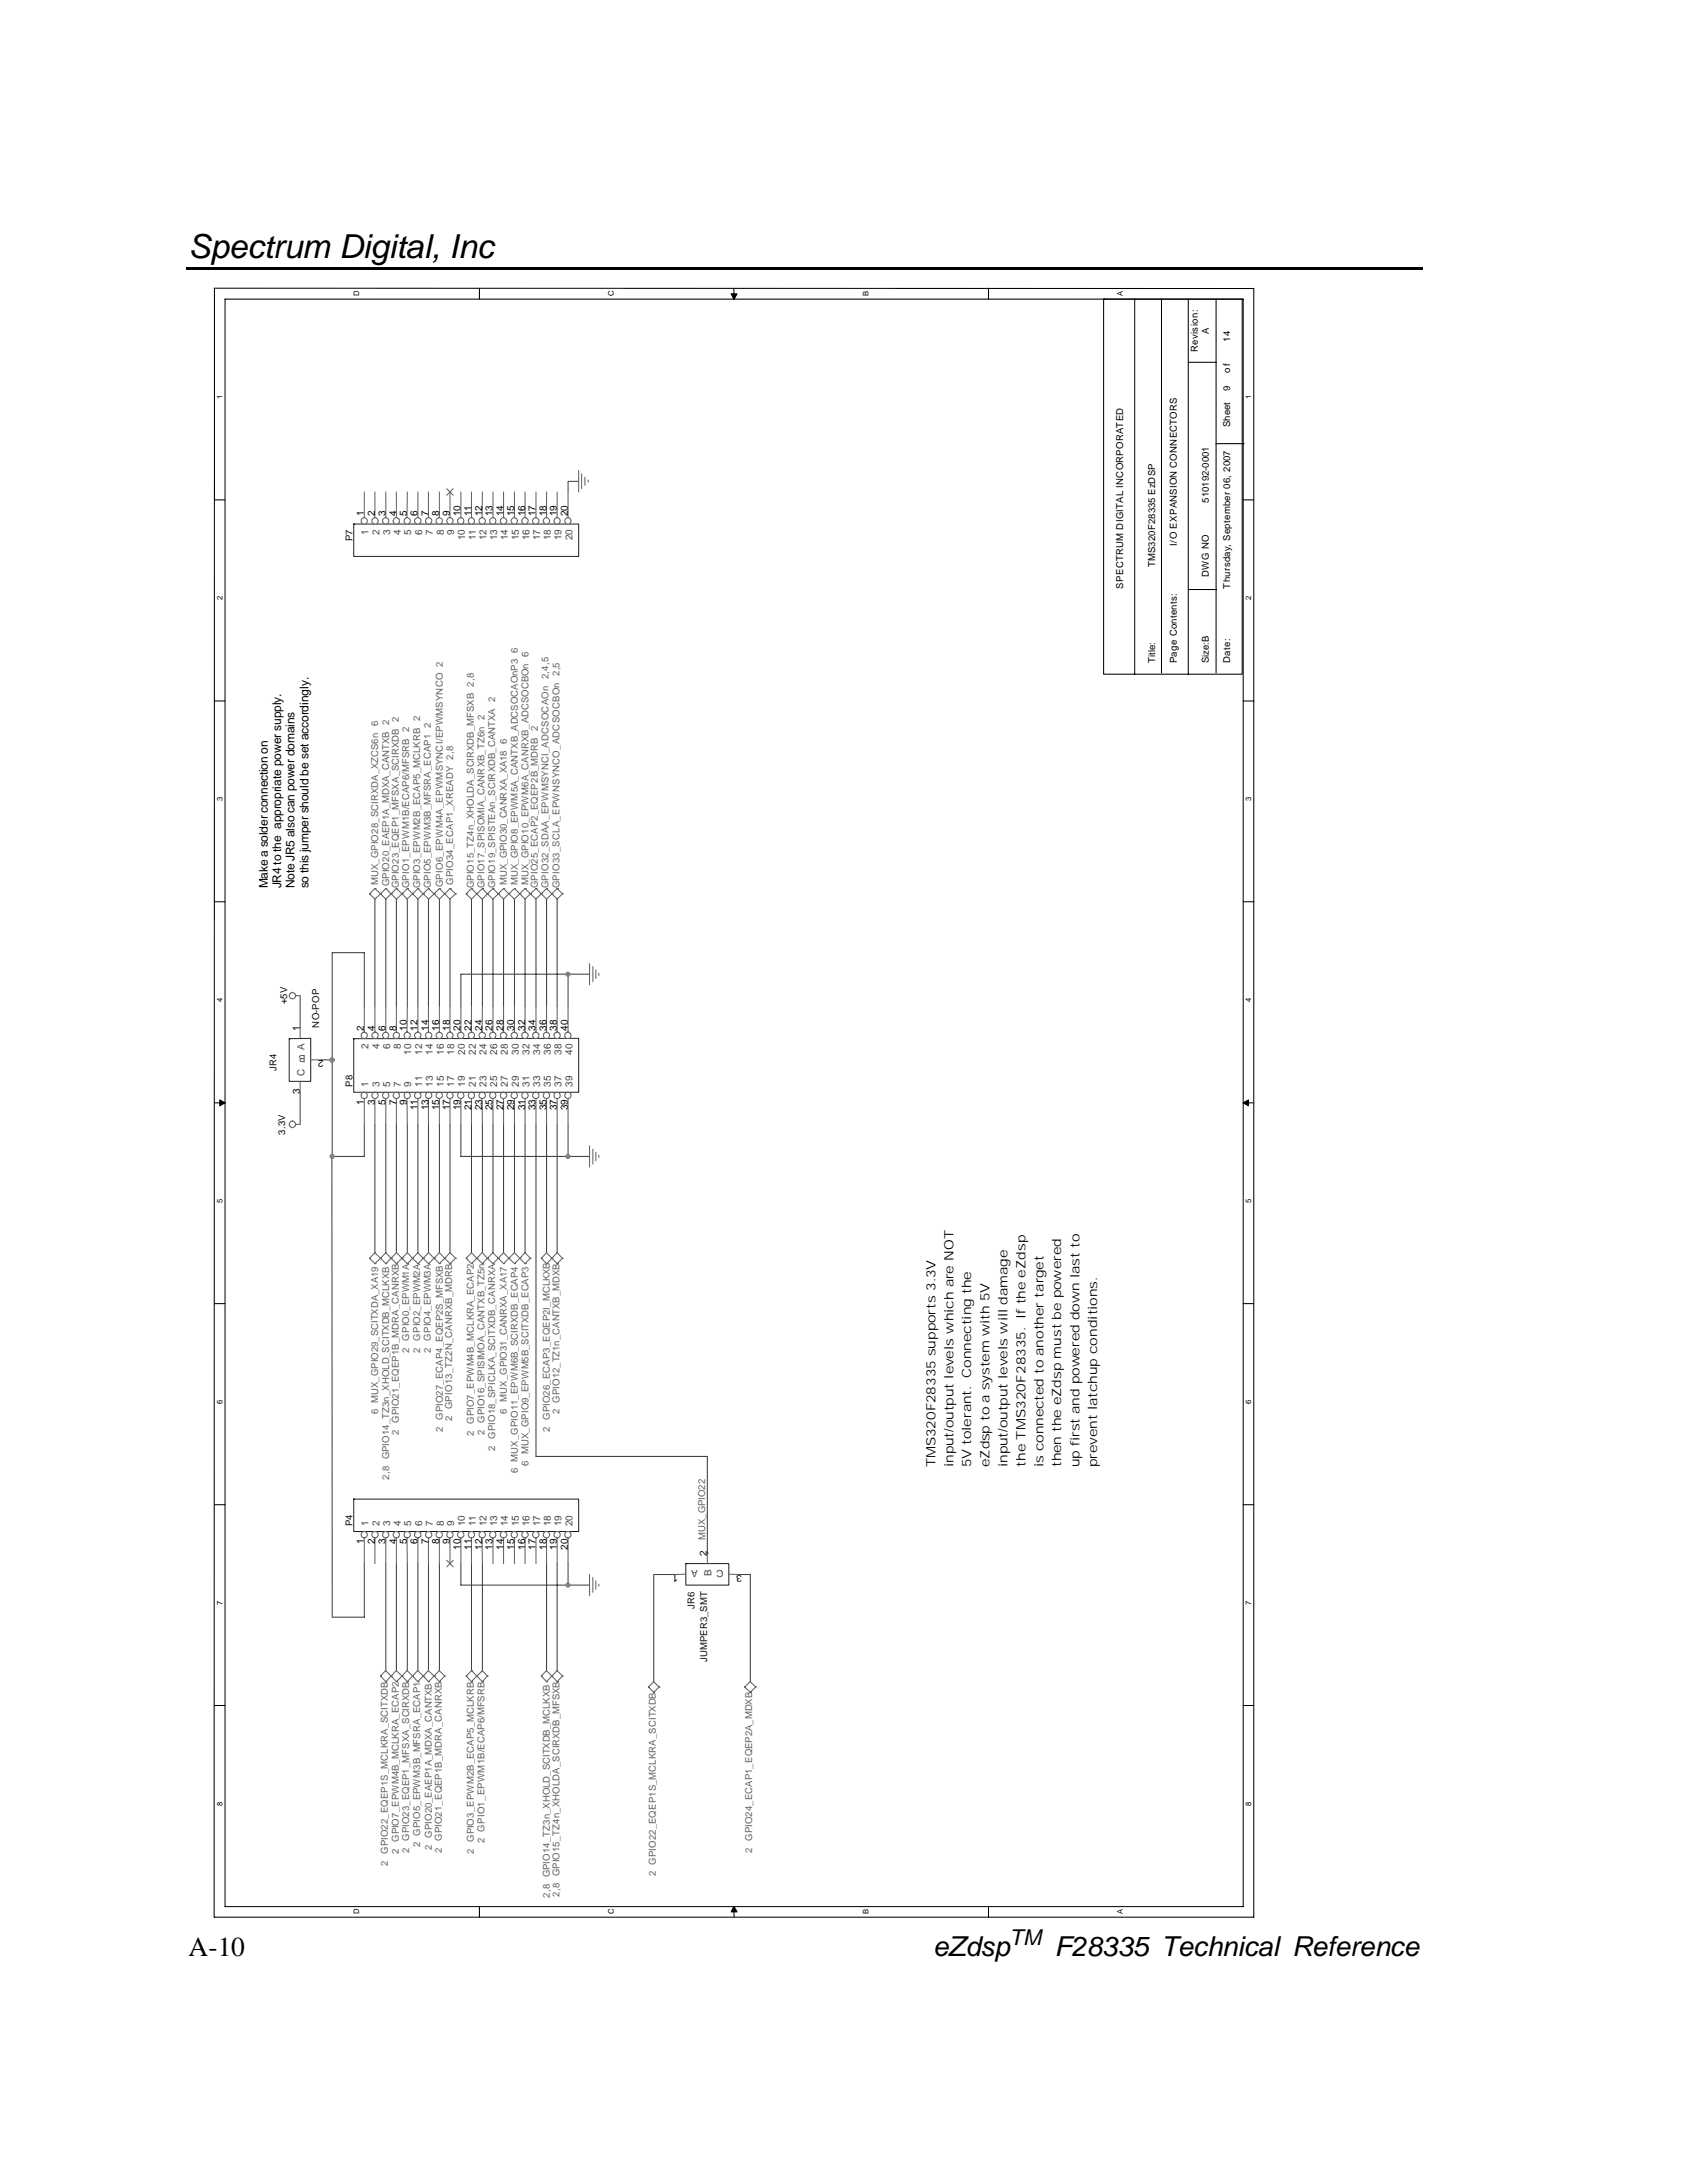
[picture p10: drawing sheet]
<svg xmlns="http://www.w3.org/2000/svg" width="216mm" height="279mm" viewBox="0 0 216 279" stroke-linecap="round" stroke-linejoin="round" font-family="sans-serif">
<defs><g id="words">
<text font-size="4.2" x="24.1" y="33">Spectrum Digital, Inc</text>
<g font-size="3.5">
<text x="24.1" y="250.4">A-10</text>
<text x="119.4" y="250.4">eZdsp</text>
<text x="135" y="250.4">F28335 Technical Reference</text>
</g>
<text font-size="2.8" x="129.2" y="249">TM</text>
<g font-size="1.6">
<text x="119.7" y="187.8" transform="rotate(-90 119.7 187.8)">TMS320F28335 supports 3.3V</text>
<text x="122" y="187.8" transform="rotate(-90 122 187.8)">input/output levels which are NOT</text>
<text x="124.3" y="187.8" transform="rotate(-90 124.3 187.8)">5V tolerant. Connecting the</text>
<text x="126.6" y="187.8" transform="rotate(-90 126.6 187.8)">eZdsp to a system with 5V</text>
<text x="128.9" y="187.8" transform="rotate(-90 128.9 187.8)">input/output levels will damage</text>
<text x="131.2" y="187.8" transform="rotate(-90 131.2 187.8)">the TMS320F28335. If the eZdsp</text>
<text x="133.5" y="187.8" transform="rotate(-90 133.5 187.8)">is connected to another target</text>
<text x="135.8" y="187.8" transform="rotate(-90 135.8 187.8)">then the eZdsp must be powered</text>
<text x="138.1" y="187.8" transform="rotate(-90 138.1 187.8)">up first and powered down last to</text>
<text x="140.4" y="187.8" transform="rotate(-90 140.4 187.8)">prevent latchup conditions.</text>
</g>
<g font-size="1.5">
<text x="34.3" y="113.7" transform="rotate(-90 34.3 113.7)">Make a solder connection on</text>
<text x="36" y="113.7" transform="rotate(-90 36 113.7)">JR4 to the appropriate power supply.</text>
<text x="37.7" y="113.7" transform="rotate(-90 37.7 113.7)">Note JR5 also can power domains</text>
<text x="39.5" y="113.7" transform="rotate(-90 39.5 113.7)">so this jumper should be set accordingly.</text>
</g>
<g font-size="1.3">
<text x="46.6" y="66.1" transform="rotate(-90 46.6 66.1)">1</text>
<text x="48" y="66.1" transform="rotate(-90 48 66.1)">2</text>
<text x="49.3" y="66.1" transform="rotate(-90 49.3 66.1)">3</text>
<text x="50.7" y="66.1" transform="rotate(-90 50.7 66.1)">4</text>
<text x="52.1" y="66.1" transform="rotate(-90 52.1 66.1)">5</text>
<text x="53.4" y="66.1" transform="rotate(-90 53.4 66.1)">6</text>
<text x="54.8" y="66.1" transform="rotate(-90 54.8 66.1)">7</text>
<text x="56.2" y="66.1" transform="rotate(-90 56.2 66.1)">8</text>
<text x="57.6" y="66.1" transform="rotate(-90 57.6 66.1)">9</text>
<text x="58.9" y="66.1" transform="rotate(-90 58.9 66.1)">10</text>
<text x="60.3" y="66.1" transform="rotate(-90 60.3 66.1)">11</text>
<text x="61.7" y="66.1" transform="rotate(-90 61.7 66.1)">12</text>
<text x="63" y="66.1" transform="rotate(-90 63 66.1)">13</text>
<text x="64.4" y="66.1" transform="rotate(-90 64.4 66.1)">14</text>
<text x="65.8" y="66.1" transform="rotate(-90 65.8 66.1)">15</text>
<text x="67.2" y="66.1" transform="rotate(-90 67.2 66.1)">16</text>
<text x="68.6" y="66.1" transform="rotate(-90 68.6 66.1)">17</text>
<text x="69.9" y="66.1" transform="rotate(-90 69.9 66.1)">18</text>
<text x="71.3" y="66.1" transform="rotate(-90 71.3 66.1)">19</text>
<text x="72.7" y="66.1" transform="rotate(-90 72.7 66.1)">20</text>
<text x="38.4" y="132" transform="rotate(-90 38.4 132)">1</text>
<text x="46.6" y="132" transform="rotate(-90 46.6 132)">2</text>
<text x="48" y="132" transform="rotate(-90 48 132)">4</text>
<text x="49.3" y="132" transform="rotate(-90 49.3 132)">6</text>
<text x="50.7" y="132" transform="rotate(-90 50.7 132)">8</text>
<text x="52.1" y="132" transform="rotate(-90 52.1 132)">10</text>
<text x="53.4" y="132" transform="rotate(-90 53.4 132)">12</text>
<text x="54.8" y="132" transform="rotate(-90 54.8 132)">14</text>
<text x="56.2" y="132" transform="rotate(-90 56.2 132)">16</text>
<text x="57.6" y="132" transform="rotate(-90 57.6 132)">18</text>
<text x="58.9" y="132" transform="rotate(-90 58.9 132)">20</text>
<text x="60.3" y="132" transform="rotate(-90 60.3 132)">22</text>
<text x="61.7" y="132" transform="rotate(-90 61.7 132)">24</text>
<text x="63" y="132" transform="rotate(-90 63 132)">26</text>
<text x="64.4" y="132" transform="rotate(-90 64.4 132)">28</text>
<text x="65.8" y="132" transform="rotate(-90 65.8 132)">30</text>
<text x="67.2" y="132" transform="rotate(-90 67.2 132)">32</text>
<text x="68.6" y="132" transform="rotate(-90 68.6 132)">34</text>
<text x="69.9" y="132" transform="rotate(-90 69.9 132)">36</text>
<text x="71.3" y="132" transform="rotate(-90 71.3 132)">38</text>
<text x="72.7" y="132" transform="rotate(-90 72.7 132)">40</text>
<text x="41.4" y="135.7" transform="rotate(-180 41.4 135.7)">2</text>
<text x="38.4" y="140.1" transform="rotate(-90 38.4 140.1)">3</text>
<text x="46.6" y="141.4" transform="rotate(-90 46.6 141.4)">1</text>
<text x="48" y="141.4" transform="rotate(-90 48 141.4)">3</text>
<text x="49.3" y="141.4" transform="rotate(-90 49.3 141.4)">5</text>
<text x="50.7" y="141.4" transform="rotate(-90 50.7 141.4)">7</text>
<text x="52.1" y="141.4" transform="rotate(-90 52.1 141.4)">9</text>
<text x="53.4" y="142.1" transform="rotate(-90 53.4 142.1)">11</text>
<text x="54.8" y="142.1" transform="rotate(-90 54.8 142.1)">13</text>
<text x="56.2" y="142.1" transform="rotate(-90 56.2 142.1)">15</text>
<text x="57.6" y="142.1" transform="rotate(-90 57.6 142.1)">17</text>
<text x="58.9" y="142.1" transform="rotate(-90 58.9 142.1)">19</text>
<text x="60.3" y="142.1" transform="rotate(-90 60.3 142.1)">21</text>
<text x="61.7" y="142.1" transform="rotate(-90 61.7 142.1)">23</text>
<text x="63" y="142.1" transform="rotate(-90 63 142.1)">25</text>
<text x="64.4" y="142.1" transform="rotate(-90 64.4 142.1)">27</text>
<text x="65.8" y="142.1" transform="rotate(-90 65.8 142.1)">29</text>
<text x="67.2" y="142.1" transform="rotate(-90 67.2 142.1)">31</text>
<text x="68.6" y="142.1" transform="rotate(-90 68.6 142.1)">33</text>
<text x="69.9" y="142.1" transform="rotate(-90 69.9 142.1)">35</text>
<text x="71.3" y="142.1" transform="rotate(-90 71.3 142.1)">37</text>
<text x="72.7" y="142.1" transform="rotate(-90 72.7 142.1)">39</text>
<text x="46.6" y="197.7" transform="rotate(-90 46.6 197.7)">1</text>
<text x="48" y="197.7" transform="rotate(-90 48 197.7)">2</text>
<text x="49.3" y="197.7" transform="rotate(-90 49.3 197.7)">3</text>
<text x="50.7" y="197.7" transform="rotate(-90 50.7 197.7)">4</text>
<text x="52.1" y="197.7" transform="rotate(-90 52.1 197.7)">5</text>
<text x="53.4" y="197.7" transform="rotate(-90 53.4 197.7)">6</text>
<text x="54.8" y="197.7" transform="rotate(-90 54.8 197.7)">7</text>
<text x="56.2" y="197.7" transform="rotate(-90 56.2 197.7)">8</text>
<text x="57.6" y="197.7" transform="rotate(-90 57.6 197.7)">9</text>
<text x="58.9" y="198.3" transform="rotate(-90 58.9 198.3)">10</text>
<text x="60.3" y="198.3" transform="rotate(-90 60.3 198.3)">11</text>
<text x="61.7" y="198.3" transform="rotate(-90 61.7 198.3)">12</text>
<text x="63" y="198.3" transform="rotate(-90 63 198.3)">13</text>
<text x="64.4" y="198.3" transform="rotate(-90 64.4 198.3)">14</text>
<text x="65.8" y="198.3" transform="rotate(-90 65.8 198.3)">15</text>
<text x="67.2" y="198.3" transform="rotate(-90 67.2 198.3)">16</text>
<text x="68.6" y="198.3" transform="rotate(-90 68.6 198.3)">17</text>
<text x="69.9" y="198.3" transform="rotate(-90 69.9 198.3)">18</text>
<text x="71.3" y="198.3" transform="rotate(-90 71.3 198.3)">19</text>
<text x="72.7" y="198.3" transform="rotate(-90 72.7 198.3)">20</text>
<text x="86.8" y="201.5" transform="rotate(-180 86.8 201.5)">1</text>
<text x="90.5" y="199.1" transform="rotate(-90 90.5 199.1)">2</text>
<text x="94.9" y="201.5" transform="rotate(-180 94.9 201.5)">3</text>
</g>
<g font-size="1.3" fill="#454545">
<text x="47.2" y="68.5" transform="rotate(-90 47.2 68.5)">1</text>
<text x="48.6" y="68.5" transform="rotate(-90 48.6 68.5)">2</text>
<text x="49.9" y="68.5" transform="rotate(-90 49.9 68.5)">3</text>
<text x="51.3" y="68.5" transform="rotate(-90 51.3 68.5)">4</text>
<text x="52.6" y="68.5" transform="rotate(-90 52.6 68.5)">5</text>
<text x="54" y="68.5" transform="rotate(-90 54 68.5)">6</text>
<text x="55.4" y="68.5" transform="rotate(-90 55.4 68.5)">7</text>
<text x="56.8" y="68.5" transform="rotate(-90 56.8 68.5)">8</text>
<text x="58.1" y="68.5" transform="rotate(-90 58.1 68.5)">9</text>
<text x="59.5" y="69.1" transform="rotate(-90 59.5 69.1)">10</text>
<text x="60.9" y="69.1" transform="rotate(-90 60.9 69.1)">11</text>
<text x="62.2" y="69.1" transform="rotate(-90 62.2 69.1)">12</text>
<text x="63.6" y="69.1" transform="rotate(-90 63.6 69.1)">13</text>
<text x="65" y="69.1" transform="rotate(-90 65 69.1)">14</text>
<text x="66.4" y="69.1" transform="rotate(-90 66.4 69.1)">15</text>
<text x="67.7" y="69.1" transform="rotate(-90 67.7 69.1)">16</text>
<text x="69.1" y="69.1" transform="rotate(-90 69.1 69.1)">17</text>
<text x="70.5" y="69.1" transform="rotate(-90 70.5 69.1)">18</text>
<text x="71.9" y="69.1" transform="rotate(-90 71.9 69.1)">19</text>
<text x="73.3" y="69.1" transform="rotate(-90 73.3 69.1)">20</text>
<text x="39" y="137.7" transform="rotate(-90 39 137.7)">C</text>
<text x="39" y="134.4" transform="rotate(-90 39 134.4)">A</text>
<text x="39.1" y="135.1" transform="rotate(-180 39.1 135.1)">B</text>
<text x="47.2" y="134.3" transform="rotate(-90 47.2 134.3)">2</text>
<text x="48.6" y="134.3" transform="rotate(-90 48.6 134.3)">4</text>
<text x="49.9" y="134.3" transform="rotate(-90 49.9 134.3)">6</text>
<text x="51.3" y="134.3" transform="rotate(-90 51.3 134.3)">8</text>
<text x="52.6" y="135" transform="rotate(-90 52.6 135)">10</text>
<text x="54" y="135" transform="rotate(-90 54 135)">12</text>
<text x="55.4" y="135" transform="rotate(-90 55.4 135)">14</text>
<text x="56.8" y="135" transform="rotate(-90 56.8 135)">16</text>
<text x="58.1" y="135" transform="rotate(-90 58.1 135)">18</text>
<text x="59.5" y="135" transform="rotate(-90 59.5 135)">20</text>
<text x="60.9" y="135" transform="rotate(-90 60.9 135)">22</text>
<text x="62.2" y="135" transform="rotate(-90 62.2 135)">24</text>
<text x="63.6" y="135" transform="rotate(-90 63.6 135)">26</text>
<text x="65" y="135" transform="rotate(-90 65 135)">28</text>
<text x="66.4" y="135" transform="rotate(-90 66.4 135)">30</text>
<text x="67.7" y="135" transform="rotate(-90 67.7 135)">32</text>
<text x="69.1" y="135" transform="rotate(-90 69.1 135)">34</text>
<text x="70.5" y="135" transform="rotate(-90 70.5 135)">36</text>
<text x="71.9" y="135" transform="rotate(-90 71.9 135)">38</text>
<text x="73.3" y="135" transform="rotate(-90 73.3 135)">40</text>
<text x="47.2" y="139.1" transform="rotate(-90 47.2 139.1)">1</text>
<text x="48.6" y="139.1" transform="rotate(-90 48.6 139.1)">3</text>
<text x="49.9" y="139.1" transform="rotate(-90 49.9 139.1)">5</text>
<text x="51.3" y="139.1" transform="rotate(-90 51.3 139.1)">7</text>
<text x="52.6" y="139.1" transform="rotate(-90 52.6 139.1)">9</text>
<text x="54" y="139.1" transform="rotate(-90 54 139.1)">11</text>
<text x="55.4" y="139.1" transform="rotate(-90 55.4 139.1)">13</text>
<text x="56.8" y="139.1" transform="rotate(-90 56.8 139.1)">15</text>
<text x="58.1" y="139.1" transform="rotate(-90 58.1 139.1)">17</text>
<text x="59.5" y="139.1" transform="rotate(-90 59.5 139.1)">19</text>
<text x="60.9" y="139.1" transform="rotate(-90 60.9 139.1)">21</text>
<text x="62.2" y="139.1" transform="rotate(-90 62.2 139.1)">23</text>
<text x="63.6" y="139.1" transform="rotate(-90 63.6 139.1)">25</text>
<text x="65" y="139.1" transform="rotate(-90 65 139.1)">27</text>
<text x="66.4" y="139.1" transform="rotate(-90 66.4 139.1)">29</text>
<text x="67.7" y="139.1" transform="rotate(-90 67.7 139.1)">31</text>
<text x="69.1" y="139.1" transform="rotate(-90 69.1 139.1)">33</text>
<text x="70.5" y="139.1" transform="rotate(-90 70.5 139.1)">35</text>
<text x="71.9" y="139.1" transform="rotate(-90 71.9 139.1)">37</text>
<text x="73.3" y="139.1" transform="rotate(-90 73.3 139.1)">39</text>
<text x="47.2" y="195.3" transform="rotate(-90 47.2 195.3)">1</text>
<text x="48.6" y="195.3" transform="rotate(-90 48.6 195.3)">2</text>
<text x="49.9" y="195.3" transform="rotate(-90 49.9 195.3)">3</text>
<text x="51.3" y="195.3" transform="rotate(-90 51.3 195.3)">4</text>
<text x="52.6" y="195.3" transform="rotate(-90 52.6 195.3)">5</text>
<text x="54" y="195.3" transform="rotate(-90 54 195.3)">6</text>
<text x="55.4" y="195.3" transform="rotate(-90 55.4 195.3)">7</text>
<text x="56.8" y="195.3" transform="rotate(-90 56.8 195.3)">8</text>
<text x="58.1" y="195.3" transform="rotate(-90 58.1 195.3)">9</text>
<text x="59.5" y="195.3" transform="rotate(-90 59.5 195.3)">10</text>
<text x="60.9" y="195.3" transform="rotate(-90 60.9 195.3)">11</text>
<text x="62.2" y="195.3" transform="rotate(-90 62.2 195.3)">12</text>
<text x="63.6" y="195.3" transform="rotate(-90 63.6 195.3)">13</text>
<text x="65" y="195.3" transform="rotate(-90 65 195.3)">14</text>
<text x="66.4" y="195.3" transform="rotate(-90 66.4 195.3)">15</text>
<text x="67.7" y="195.3" transform="rotate(-90 67.7 195.3)">16</text>
<text x="69.1" y="195.3" transform="rotate(-90 69.1 195.3)">17</text>
<text x="70.5" y="195.3" transform="rotate(-90 70.5 195.3)">18</text>
<text x="71.9" y="195.3" transform="rotate(-90 71.9 195.3)">19</text>
<text x="73.3" y="195.3" transform="rotate(-90 73.3 195.3)">20</text>
<text x="89.3" y="200.9" transform="rotate(-180 89.3 200.9)">A</text>
<text x="91.1" y="201.6" transform="rotate(-90 91.1 201.6)">B</text>
<text x="92.6" y="200.9" transform="rotate(-180 92.6 200.9)">C</text>
</g>
<g font-size="1.2">
<text x="153.3" y="45.1" transform="rotate(-90 153.3 45.1)">Revision:</text>
<text x="154.7" y="42.8" transform="rotate(-90 154.7 42.8)">A</text>
<text x="157.5" y="47.8" transform="rotate(-90 157.5 47.8)">o f</text>
<text x="157.5" y="43.8" transform="rotate(-90 157.5 43.8)">14</text>
<text x="157.5" y="50.1" transform="rotate(-90 157.5 50.1)">9</text>
<text x="157.5" y="54.7" transform="rotate(-90 157.5 54.7)">Sheet</text>
<text x="154.7" y="64.3" transform="rotate(-90 154.7 64.3)">510192-0001</text>
<text x="150.6" y="69.8" transform="rotate(-90 150.6 69.8)">I/O EXPANSION CONNECTORS</text>
<text x="143.7" y="75.3" transform="rotate(-90 143.7 75.3)">SPECTRUM DIGITAL INCORPORATED</text>
<text x="147.8" y="72.6" transform="rotate(-90 147.8 72.6)">TMS320F28335 EzDSP</text>
<text x="154.7" y="73.9" transform="rotate(-90 154.7 73.9)">DWG NO</text>
<text x="157.5" y="75.3" transform="rotate(-90 157.5 75.3)">Thursday, September 06, 2007</text>
<text x="147.8" y="84.9" transform="rotate(-90 147.8 84.9)">Title:</text>
<text x="150.6" y="84.9" transform="rotate(-90 150.6 84.9)">Page Contents:</text>
<text x="154.7" y="84.9" transform="rotate(-90 154.7 84.9)">Size:B</text>
<text x="157.5" y="84.9" transform="rotate(-90 157.5 84.9)">Date:</text>
<text x="36.8" y="128.5" transform="rotate(-90 36.8 128.5)">+5V</text>
<text x="36.5" y="145.2" transform="rotate(-90 36.5 145.2)">3.3V</text>
</g>
<g font-size="1.2" fill="#111">
<text x="45.1" y="69.3" transform="rotate(-90 45.1 69.3)">P7</text>
<text x="40.9" y="131.5" transform="rotate(-90 40.9 131.5)">NO-POP</text>
<text x="35.4" y="137" transform="rotate(-90 35.4 137)">JR4</text>
<text x="45.1" y="139.1" transform="rotate(-90 45.1 139.1)">P8</text>
<text x="45.1" y="195.3" transform="rotate(-90 45.1 195.3)">P4</text>
<text x="88.9" y="205.9" transform="rotate(-90 88.9 205.9)">JR6</text>
<text x="90.5" y="212.7" transform="rotate(-90 90.5 212.7)">JUMPER3_SMT</text>
</g>
<g font-size="1.2" fill="#616161">
<text x="48.4" y="113.3" transform="rotate(-90 48.4 113.3)">MUX_GPIO28_SCIRXDA_XZCS6n 6</text>
<text x="49.8" y="113.4" transform="rotate(-90 49.8 113.4)">GPIO20_EAEP1A_MDXA_CANTXB 2</text>
<text x="51" y="113.7" transform="rotate(-90 51 113.7)">GPIO23_EQEP1_MFSXA_SCIRXDB 2</text>
<text x="52.4" y="113.7" transform="rotate(-90 52.4 113.7)">GPIO1_EPWM1B/ECAP6/MFSRB 2</text>
<text x="53.8" y="113.7" transform="rotate(-90 53.8 113.7)">GPIO3_EPWM2B_ECAP5_MCLKRB 2</text>
<text x="55.1" y="113.7" transform="rotate(-90 55.1 113.7)">GPIO5_EPWM3B_MFSRA_ECAP1 2</text>
<text x="56.7" y="113.6" transform="rotate(-90 56.7 113.6)">GPIO6_EPWM4A_EPWMSYNCI/EPWMSYNCO 2</text>
<text x="58" y="113.3" transform="rotate(-90 58 113.3)">GPIO34_ECAP1_XREADY 2,8</text>
<text x="60.6" y="113.7" transform="rotate(-90 60.6 113.7)">GPIO15_TZ4n_XHOLDA_SCIRXDB_MFSXB 2,8</text>
<text x="62" y="113.7" transform="rotate(-90 62 113.7)">GPIO17_SPISOMIA_CANRXB_TZ6n 2</text>
<text x="63.4" y="113.7" transform="rotate(-90 63.4 113.7)">GPIO19_SPISTEAn_SCIRXDB_CANTXA 2</text>
<text x="64.9" y="113.3" transform="rotate(-90 64.9 113.3)">MUX_GPIO30_CANRXA_XA18 6</text>
<text x="66.3" y="113.3" transform="rotate(-90 66.3 113.3)">MUX_GPIO8_EPWM5A_CANTXB_ADCSOCAOnP3 6</text>
<text x="67.6" y="113.3" transform="rotate(-90 67.6 113.3)">MUX_GPIO10_EPWM6A_CANRXB_ADCSOCBOn 6</text>
<text x="68.8" y="113.7" transform="rotate(-90 68.8 113.7)">GPIO25_ECAP2_EQEP2B_MDRB 2</text>
<text x="70.2" y="113.7" transform="rotate(-90 70.2 113.7)">GPIO32_SDAA_EPWMSYNCI_ADCSOCAOn 2,4,5</text>
<text x="71.6" y="113.7" transform="rotate(-90 71.6 113.7)">GPIO33_SCLA_EPWNSYNCO_ADCSOCBOn 2,5</text>
<text x="52.4" y="173.1" transform="rotate(-90 52.4 173.1)">2 GPIO0_EPWM1A</text>
<text x="53.8" y="173.1" transform="rotate(-90 53.8 173.1)">2 GPIO2_EPWM2A</text>
<text x="55.1" y="173.1" transform="rotate(-90 55.1 173.1)">2 GPIO4_EPWM3A</text>
<text x="48.4" y="181" transform="rotate(-90 48.4 181)">6 MUX_GPIO29_SCITXDA_XA19</text>
<text x="51" y="183.7" transform="rotate(-90 51 183.7)">2 GPIO21_EQEP1B_MDRA_CANRXB</text>
<text x="56.7" y="183.2" transform="rotate(-90 56.7 183.2)">2 GPIO27_ECAP4_EQEP2S_MFSXB</text>
<text x="57.9" y="181.9" transform="rotate(-90 57.9 181.9)">2 GPIO13_TZ2N_CANRXB_MDRB</text>
<text x="60.6" y="183.8" transform="rotate(-90 60.6 183.8)">2 GPIO7_EPWM4B_MCLKRA_ECAP2</text>
<text x="62" y="183.7" transform="rotate(-90 62 183.7)">2 GPIO16_SPISIMOA_CANTXB_TZ5n</text>
<text x="63.4" y="185.7" transform="rotate(-90 63.4 185.7)">2 GPIO18_SPICLKA_SCITXDB_CANRXA</text>
<text x="64.9" y="180.9" transform="rotate(-90 64.9 180.9)">6 MUX_GPIO31_CANRXA_XA17</text>
<text x="70.4" y="183.2" transform="rotate(-90 70.4 183.2)">2 GPIO26_ECAP3_EQEP2I_MCLKXB</text>
<text x="71.6" y="181" transform="rotate(-90 71.6 181)">2 GPIO12_TZ1n_CANTXB_MDXB</text>
<text x="49.8" y="189.4" transform="rotate(-90 49.8 189.4)">2,8 GPIO14_TZ3n_XHOLD_SCITXDB_MCLKXB</text>
<text x="66.3" y="188.6" transform="rotate(-90 66.3 188.6)">6 MUX_GPIO11_EPWM6B_SCIRXDB_ECAP4</text>
<text x="67.6" y="187.6" transform="rotate(-90 67.6 187.6)">6 MUX_GPIO9_EPWM5B_SCITXDB_ECAP3</text>
<text x="90.3" y="197.1" transform="rotate(-90 90.3 197.1)">MUX_GPIO22</text>
<text x="49.6" y="238.8" transform="rotate(-90 49.6 238.8)">2 GPIO22_EQEP1S_MCLKRA_SCITXDB</text>
<text x="51" y="237.3" transform="rotate(-90 51 237.3)">2 GPIO7_EPWM4B_MCLKRA_ECAP2</text>
<text x="52.4" y="237.2" transform="rotate(-90 52.4 237.2)">2 GPIO23_EQEP1_MFSXA_SCIRXDB</text>
<text x="53.8" y="236.4" transform="rotate(-90 53.8 236.4)">2 GPIO5_EPWM3B_MFSRA_ECAP1</text>
<text x="55.3" y="236.7" transform="rotate(-90 55.3 236.7)">2 GPIO20_EAEP1A_MDXA_CANTXB</text>
<text x="56.5" y="237.2" transform="rotate(-90 56.5 237.2)">2 GPIO21_EQEP1B_MDRA_CANRXB</text>
<text x="60.6" y="237.3" transform="rotate(-90 60.6 237.3)">2 GPIO3_EPWM2B_ECAP5_MCLKRB</text>
<text x="62" y="235.9" transform="rotate(-90 62 235.9)">2 GPIO1_EPWM1B/ECAP6/MFSRB</text>
<text x="96.3" y="237.2" transform="rotate(-90 96.3 237.2)">2 GPIO24_ECAP1_EQEP2A_MDXB</text>
<text x="70.4" y="242.9" transform="rotate(-90 70.4 242.9)">2,8 GPIO14_TZ3n_XHOLD_SCITXDB_MCLKXB</text>
<text x="71.6" y="242.8" transform="rotate(-90 71.6 242.8)">2,8 GPIO15_TZ4n_XHOLDA_SCIRXDB_MFSXB</text>
<text x="83.9" y="240.2" transform="rotate(-90 83.9 240.2)">2 GPIO22_EQEP1S_MCLKRA_SCITXDB</text>
</g>
<g font-size="1">
<text x="45.9" y="37.9" transform="rotate(-90 45.9 37.9)">D</text>
<text x="78.5" y="37.9" transform="rotate(-90 78.5 37.9)">C</text>
<text x="111.1" y="37.9" transform="rotate(-90 111.1 37.9)">B</text>
<text x="143.7" y="37.9" transform="rotate(-90 143.7 37.9)">A</text>
<text x="28.5" y="51.1" transform="rotate(-90 28.5 51.1)">1</text>
<text x="160.1" y="51.1" transform="rotate(-90 160.1 51.1)">1</text>
<text x="28.5" y="76.8" transform="rotate(-90 28.5 76.8)">2</text>
<text x="160.1" y="76.8" transform="rotate(-90 160.1 76.8)">2</text>
<text x="28.5" y="102.5" transform="rotate(-90 28.5 102.5)">3</text>
<text x="160.1" y="102.5" transform="rotate(-90 160.1 102.5)">3</text>
<text x="28.5" y="128.3" transform="rotate(-90 28.5 128.3)">4</text>
<text x="160.1" y="128.3" transform="rotate(-90 160.1 128.3)">4</text>
<text x="28.5" y="154" transform="rotate(-90 28.5 154)">5</text>
<text x="160.1" y="154" transform="rotate(-90 160.1 154)">5</text>
<text x="28.5" y="179.7" transform="rotate(-90 28.5 179.7)">6</text>
<text x="160.1" y="179.7" transform="rotate(-90 160.1 179.7)">6</text>
<text x="28.5" y="205.4" transform="rotate(-90 28.5 205.4)">7</text>
<text x="160.1" y="205.4" transform="rotate(-90 160.1 205.4)">7</text>
<text x="28.5" y="231.2" transform="rotate(-90 28.5 231.2)">8</text>
<text x="160.1" y="231.2" transform="rotate(-90 160.1 231.2)">8</text>
<text x="45.9" y="245" transform="rotate(-90 45.9 245)">D</text>
<text x="78.5" y="245" transform="rotate(-90 78.5 245)">C</text>
<text x="111.1" y="245" transform="rotate(-90 111.1 245)">B</text>
<text x="143.7" y="245" transform="rotate(-90 143.7 245)">A</text>
</g>
</g></defs>
<path d="M23.8 34.2h.2v.3h-.2z" fill="#000"/>
<path d="M24 34.3h158.1" fill="none" stroke="#000" stroke-width=".34"/>
<path d="M25.2 35.8h135.8v209.6h-135.8z" fill="#fff"/>
<path d="M27.4 36.9h133.1M27.4 36.9v208.5M28.8 38.3h130.3v205.7h-130.3zM160.5 36.9v208.5h-133.1" fill="none" stroke="#000" stroke-width=".13"/>
<g fill="#fff">
<path d="M27.6 230.6h1.1v.6h-1.1z"/>
<path d="M159.2 230.6h1.1v.6h-1.1z"/>
</g>
<path d="M27.4 218.3h1.4M159.1 218.3h1.4" fill="none" stroke="#000" stroke-width=".13"/>
<g fill="#fff">
<path d="M27.6 204.9h1.1v.5h-1.1z"/>
<path d="M159.2 204.9h1.1v.5h-1.1z"/>
</g>
<path d="M27.4 192.6h1.4M159.1 192.6h1.4" fill="none" stroke="#000" stroke-width=".13"/>
<g fill="#fff">
<path d="M27.6 179.2h1.1v.5h-1.1z"/>
<path d="M159.2 179.2h1.1v.5h-1.1z"/>
</g>
<path d="M27.4 166.8h1.4M159.1 166.8h1.4" fill="none" stroke="#000" stroke-width=".13"/>
<g fill="#fff">
<path d="M27.6 153.5h1.1v.5h-1.1z"/>
<path d="M159.2 153.5h1.1v.5h-1.1z"/>
</g>
<path d="M27.4 141.2h1.4M28.1 140.8l.7 .4-.7 .3zM159.1 141.2l.7-.4v.7zM159.1 141.2h1.4" fill="none" stroke="#000" stroke-width=".13"/>
<path d="M28.1 140.8l.7 .4-.7 .3zM159.1 141.2l.7-.4v.7z" fill="#000"/>
<g fill="#fff">
<path d="M27.6 127.7h1.1v.6h-1.1z"/>
<path d="M159.2 127.7h1.1v.6h-1.1z"/>
</g>
<path d="M27.4 115.4h1.4M159.1 115.4h1.4" fill="none" stroke="#000" stroke-width=".13"/>
<g fill="#fff">
<path d="M27.6 102h1.1v.5h-1.1z"/>
<path d="M159.2 102h1.1v.5h-1.1z"/>
</g>
<path d="M27.4 89.7h1.4M159.1 89.7h1.4" fill="none" stroke="#000" stroke-width=".13"/>
<g fill="#fff">
<path d="M27.6 76.3h1.1v.5h-1.1z"/>
<path d="M159.2 76.3h1.1v.5h-1.1z"/>
</g>
<path d="M27.4 64h1.4M159.1 64h1.4" fill="none" stroke="#000" stroke-width=".13"/>
<g fill="#fff">
<path d="M27.6 50.6h1.1v.5h-1.1z"/>
<path d="M159.2 50.6h1.1v.5h-1.1z"/>
<path d="M45.1 244.3h1.1v.7h-1.1z"/>
<path d="M45.1 37.2h1.1v.7h-1.1z"/>
<path d="M77.7 244.3h1.1v.7h-1.1z"/>
<path d="M77.7 37.2h1.1v.7h-1.1z"/>
</g>
<path d="M61.4 36.9v1.4M61.4 244v1.4" fill="none" stroke="#000" stroke-width=".13"/>
<g fill="#fff">
<path d="M110.2 244.4h1.2v.6h-1.2z"/>
<path d="M110.2 37.3h1.2v.6h-1.2z"/>
</g>
<path d="M93.9 36.9l.1 1.4 .3-.7h-.7l.3 .7M94 244l.3 .7h-.7l.3-.7 .1 1.4" fill="none" stroke="#000" stroke-width=".13"/>
<path d="M93.6 37.6h.7l-.3 .7zM93.9 244l.4 .7h-.7z" fill="#000"/>
<g fill="#fff">
<path d="M142.8 244.4h1.1v.6h-1.1z"/>
<path d="M142.8 37.3h1.1v.6h-1.1z"/>
</g>
<path d="M126.5 36.9v1.4M141.2 38.3h.1M145.2 38.3v48M148.6 38.3v47.8M152.1 38.3v48M155.6 38.3v47.8M158.9 38.3h-17.7v48h17.8v-48M152.1 46.4h3.5M155.6 56.8h3.5M159.1 56.8h.1M152.1 75.5h3.5M126.5 244v1.4" fill="none" stroke="#000" stroke-width=".13"/>
<g fill="none" stroke="#3d3d3d" stroke-width=".13">
<path d="M74.1 61.6h-1.4v1.4M48 115.1v13.7M49.4 115.1v13.7M50.7 115.1v13.7M52.1 115.1v13.7M53.5 115.1v13.7M54.8 115.1v13.7M56.2 115.1v13.7M57.6 115.1v13.7M60.3 115.1v13.7M61.7 115.1v13.7M63.1 115.1v13.7"/>
<path d="M64.4 115.1v13.7M65.8 115.1v13.7M67.2 115.1v13.7M68.6 115.1v13.7M69.9 115.1v13.7M71.3 115.1v13.7M38.4 127.4v4.1M38.4 139.8v4.1M41.2 135.7h1.3M46.6 128.8v-6.9h-4.1v26.1h4.1v-4.1M72.7 124.7v4.1M75.5 124.7h-16.5v4.1"/>
<path d="M42.5 148v59h4.1v-6.9M48 143.9v16.4M49.4 143.9v16.4M50.7 143.9v16.4M52.1 143.9v16.4M53.5 143.9v16.4M54.8 143.9v16.4M56.2 143.9v16.4M57.6 143.9v16.4M59 143.9v4.1h16.5M60.3 143.9v16.4M61.7 143.9v16.4"/>
<path d="M63.1 143.9v16.4M64.4 143.9v16.4M65.8 143.9v16.4M67.2 143.9v16.4M68.6 143.9v42.5h21.9v12.4M69.9 143.9v16.4M71.3 143.9v16.4M72.7 143.9v4.1M90.5 198.8h.1M49.4 200.1v13.7M50.7 200.1v13.7M52.1 200.1v13.7"/>
<path d="M53.5 200.1v13.7M54.8 200.1v13.7M56.2 200.1v13.7M59 200.1v2.8h16.5M60.3 213.8h.1M60.3 200.1v13.7M61.7 200.1v13.7M69.9 200.1v13.7M71.3 200.1v13.7M72.7 200.1v2.8M86.4 201.5h-2.7v13.7M94.6 201.5h1.4v13.7"/>
</g>
<g fill="none" stroke="#616161" stroke-width=".13">
<path d="M74.1 60.2v2.8M74.4 60.6v1.9M74.9 61.1v1M75.3 61.4v.3M47.3 114.4h.1M47.3 114.4l.7 .7 .7-.7M48 113.7h.1M48 113.7l-.7 .7M48 113.7l.7 .7M48.7 114.4h.1M49.4 113.7h.1M49.4 113.7l-.7 .7"/>
<path d="M49.4 113.7l1.3 1.4 .7-.7M50.1 114.4h.1M50.7 113.7h.1M50.7 113.7l-1.3 1.4-.7-.7M50.7 113.7l.7 .7M51.4 114.4h.1M51.4 114.4l.7 .7M52.1 113.7h.1M52.1 113.7l1.4 1.4 1.3-1.4M52.1 113.7l-.7 .7M52.8 114.4h.1M52.8 114.4l-.7 .7"/>
<path d="M53.5 113.7h.1M53.5 113.7l1.3 1.4 .8-.7M53.5 113.7l-.7 .7M54.2 114.4h.1M54.8 113.7h.1M54.8 113.7l.8 .7M55.6 114.4h.1M56.2 113.7h.1M56.2 113.7l-.6 .7M56.2 113.7l1.4 1.4 .7-.7M56.9 114.4h.1M57.6 113.7h.1"/>
<path d="M57.6 113.7l-1.4 1.4-.6-.7M57.6 113.7l.7 .7M58.3 114.4h.1M59.7 114.4h.1M59.7 114.4l.6 .7 .7-.7M60.3 113.7h.1M60.3 113.7l1.4 1.4M60.3 113.7l-.6 .7M61 114.4h.1M61.7 113.7h.1M61.7 113.7l-.7 .7M61.7 113.7l.7 .7"/>
<path d="M62.4 114.4h.1M62.4 114.4l-.7 .7M63.1 113.7h.1M63.1 113.7l-.7 .7M63.1 113.7l.7 .7M63.8 114.4h.1M63.8 114.4l.6 .7 .7-.7M64.4 113.7h.1M64.4 113.7l-1.3 1.4-.7-.7M64.4 113.7l.7 .7M65.1 114.4h.1M65.8 113.7h.1"/>
<path d="M65.8 113.7l-.7 .7M65.8 113.7l1.4 1.4 .7-.7M66.5 114.4h.1M67.2 113.7h.1M67.2 113.7l-1.4 1.4-.7-.7M67.2 113.7l.7 .7M67.9 114.4h.1M68.6 113.7h.1M68.6 113.7l-.7 .7M68.6 113.7l1.3 1.4 1.4-1.4M69.3 114.4h.1M69.9 113.7h.1"/>
<path d="M69.9 113.7l-1.3 1.4-.7-.7M69.9 113.7l1.4 1.4 .7-.7M70.6 114.4h.1M71.3 113.7h.1M71.3 113.7l.7 .7M72 114.4h.1M37.9 127.4h.5M38.4 131.5v1.4M38.4 138.4v1.4M39.8 135.7h1.4M75.5 123.3v2.7M75.9 123.7v2"/>
<path d="M76.3 124.1v1.1M76.6 124.6v.3M37.9 143.9h.5M75.5 146.7v2.7M75.9 147.1v1.9M76.3 147.5v1.1M76.6 147.8v.3M47.3 161.1h.1M47.3 161.1l.7-.8 1.4 1.4M47.3 161.1l.7 .6M48 161.7h.1M48.7 161.1h.1"/>
<path d="M48.7 161.1l-.7 .6M48.7 161.1l.7-.8 .7 .8M49.4 161.7h.1M50.1 161.1h.1M50.1 161.1l.6-.8 1.4 1.4M50.1 161.1l.6 .6M50.1 161.1l-.7 .6M50.7 161.7h.1M51.4 161.1h.1M51.4 161.1l.7-.8 .7 .8M51.4 161.1l-.7 .6M52.1 161.7h.1"/>
<path d="M52.8 161.1h.1M52.8 161.1l-.7 .6M52.8 161.1l.7-.8 .7 .8M52.8 161.1l.7 .6M53.5 161.7h.1M54.2 161.1h.1M54.2 161.1l-.7 .6M54.2 161.1l.6-.8 1.4 1.4M54.2 161.1l.6 .6M54.8 161.7h.1M55.6 161.1h.1M55.6 161.1l-.8 .6"/>
<path d="M55.6 161.1l.6-.8 .7 .8M56.2 161.7h.1M56.9 161.1h.1M56.9 161.1l.7-.8 .7 .8M56.9 161.1l.7 .6M56.9 161.1l-.7 .6M57.6 161.7h.1M58.3 161.1h.1M58.3 161.1l-.7 .6M59.7 161.1h.1M59.7 161.1l.6-.8 .7 .8M59.7 161.1l.6 .6"/>
<path d="M60.3 161.7h.1M61 161.1h.1M61 161.1l-.7 .6M61 161.1l.7 .6M61.7 160.3l-.7 .8M61.7 161.7h.1M61.7 160.3l.7 .8M62.4 161.1h.1M62.4 161.1l-.7 .6M62.4 161.1l.7-.8 .7 .8M62.4 161.1l.7 .6M63.1 161.7h.1"/>
<path d="M63.8 161.1h.1M63.8 161.1l-.7 .6M63.8 161.1l.6-.8 .7 .8M63.8 161.1l.6 .6M64.4 161.7h.1M65.1 161.1h.1M65.1 161.1l.7 .6M65.8 161.7h.1M66.5 161.1h.1M66.5 161.1l-.7-.8-1.4 1.4M66.5 161.1l.7-.8 .7 .8M66.5 161.1l.7 .6"/>
<path d="M66.5 161.1l-.7 .6M67.2 161.7h.1M67.9 161.1h.1M67.9 161.1l-.7 .6M69.3 161.1h.1M69.3 161.1l.6-.8 .7 .8M69.3 161.1l.6 .6M69.9 161.7h.1M70.6 161.1h.1M70.6 161.1l.7-.8 .7 .8M70.6 161.1l.7 .6M70.6 161.1l-.7 .6"/>
<path d="M71.3 161.7h.1M72 161.1h.1M72 161.1l-.7 .6M48.7 214.5h.1M48.7 214.5l.7 .7M49.4 215.2h.1M49.4 213.8l-.7 .7M49.4 213.8l.7 .7M50.1 214.5h.1M50.1 214.5l.6 .7M50.7 215.2h.1M50.7 213.8l-1.3 1.4"/>
<path d="M50.7 213.8l.7 .7M51.4 214.5h.1M51.4 214.5l-.7 .7M51.4 214.5l.7 .7M52.1 213.8l-.7 .7M52.1 215.2h.1M52.1 213.8l.7 .7M52.8 214.5h.1M52.8 214.5l.7 .7M53.5 215.2h.1M53.5 213.8l-1.4 1.4M53.5 213.8l.7 .7"/>
<path d="M54.2 214.5h.1M54.2 214.5l.6 .7M54.8 215.2h.1M54.8 213.8l-1.3 1.4M54.8 213.8l.8 .7M55.6 214.5h.1M55.6 214.5l.6 .7M55.6 214.5l-.8 .7M56.2 215.2h.1M56.2 213.8l-.6 .7M56.2 213.8l.7 .7M56.9 214.5h.1"/>
<path d="M56.9 214.5l-.7 .7M59.7 214.5h.1M59.7 214.5l.6 .7M60.3 215.2h.1M60.3 213.8l.7 .7M60.3 213.8l-.6 .7M61 214.5h.1M61 214.5l-.7 .7M61 214.5l.7 .7M61.7 213.8l.7 .7M61.7 215.2h.1M61.7 213.8l-.7 .7"/>
<path d="M62.4 214.5h.1M62.4 214.5l-.7 .7M69.3 214.5h.1M69.3 214.5l.6 .7M69.9 215.2h.1M69.9 213.8l-.6 .7M69.9 213.8l.7 .7M70.6 214.5h.1M70.6 214.5l.7 .7M71.3 215.2h.1M71.3 213.8l-1.4 1.4M71.3 213.8l.7 .7"/>
<path d="M72 214.5h.1M72 214.5l-.7 .7M75.5 201.5v2.7M75.9 201.9v1.9M76.3 202.3v1.1M76.6 202.7v.3M83 215.9h.1M83 215.9l.7-.7 .6 .7M83 215.9l.7 .7M83.7 216.6h.1M84.3 215.9h.1M84.3 215.9l-.6 .7"/>
<path d="M95.3 215.9h.1M95.3 215.9l.7 .7M96 215.2l-.7 .7M96 216.6h.1M96 215.2l.7 .7M96.7 215.9h.1M96.7 215.9l-.7 .7"/>
<circle cx="37.4" cy="127.4" r=".41"/>
<circle cx="37.4" cy="143.9" r=".4"/>
</g>
<path d="M45.2 67.1h.1M45.3 67.1h28.8v4.1h-28.8zM37 132.9h.1M39.8 132.9h-2.8v5.5h2.8v-5.5" fill="none" stroke="#262626" stroke-width=".13"/>
<circle cx="46.6" cy="66.7" r=".4" fill="#fff"/>
<g fill="none" stroke="#616161" stroke-width=".13">
<path d="M46.6 63v3.2"/>
<circle cx="46.6" cy="66.7" r=".4"/>
</g>
<circle cx="48" cy="66.7" r=".39" fill="#fff"/>
<g fill="none" stroke="#616161" stroke-width=".13">
<path d="M48 63v3.2"/>
<circle cx="48" cy="66.7" r=".39"/>
</g>
<circle cx="49.4" cy="66.7" r=".41" fill="#fff"/>
<g fill="none" stroke="#616161" stroke-width=".13">
<path d="M49.4 63v3.2"/>
<circle cx="49.4" cy="66.7" r=".41"/>
</g>
<circle cx="50.7" cy="66.7" r=".39" fill="#fff"/>
<g fill="none" stroke="#616161" stroke-width=".13">
<path d="M50.7 63v3.2"/>
<circle cx="50.7" cy="66.7" r=".39"/>
</g>
<circle cx="52.1" cy="66.7" r=".41" fill="#fff"/>
<g fill="none" stroke="#616161" stroke-width=".13">
<path d="M52.1 63v3.2"/>
<circle cx="52.1" cy="66.7" r=".41"/>
</g>
<circle cx="53.5" cy="66.7" r=".4" fill="#fff"/>
<path d="M53.4 66.3a.41 .41 0 0 0-.3 .5 .41 .41 0 0 0 .7 .2 .41 .41 0 0 0-.1-.7h-.2M53.5 63v3.2" fill="none" stroke="#616161" stroke-width=".13"/>
<circle cx="54.9" cy="66.7" r=".42" fill="#fff"/>
<g fill="none" stroke="#616161" stroke-width=".13">
<path d="M54.8 63v3.2"/>
<circle cx="54.9" cy="66.7" r=".42"/>
</g>
<circle cx="56.2" cy="66.7" r=".4" fill="#fff"/>
<g fill="none" stroke="#616161" stroke-width=".13">
<path d="M56.2 63v3.2"/>
<circle cx="56.2" cy="66.7" r=".4"/>
</g>
<circle cx="57.6" cy="66.7" r=".39" fill="#fff"/>
<g fill="none" stroke="#616161" stroke-width=".13">
<path d="M57.6 63v3.2"/>
<circle cx="57.6" cy="66.7" r=".39"/>
</g>
<path d="M57.2 62.5l.8 .9M58 62.5l-.8 .9" fill="none" stroke="#606060" stroke-width=".13"/>
<circle cx="58.9" cy="66.7" r=".4" fill="#fff"/>
<g fill="none" stroke="#616161" stroke-width=".13">
<path d="M59 63v3.2"/>
<circle cx="58.9" cy="66.7" r=".4"/>
</g>
<circle cx="60.3" cy="66.7" r=".39" fill="#fff"/>
<g fill="none" stroke="#616161" stroke-width=".13">
<path d="M60.3 63v3.2"/>
<circle cx="60.3" cy="66.7" r=".39"/>
</g>
<circle cx="61.7" cy="66.7" r=".41" fill="#fff"/>
<g fill="none" stroke="#616161" stroke-width=".13">
<path d="M61.7 63v3.2"/>
<circle cx="61.7" cy="66.7" r=".41"/>
</g>
<circle cx="63.1" cy="66.7" r=".41" fill="#fff"/>
<path d="M63 66.3a.41 .41 0 0 0-.3 .5 .41 .41 0 0 0 .6 .2 .41 .41 0 0 0 0-.6l-.2-.1M63.1 63v3.2" fill="none" stroke="#616161" stroke-width=".13"/>
<circle cx="64.4" cy="66.7" r=".39" fill="#fff"/>
<g fill="none" stroke="#616161" stroke-width=".13">
<path d="M64.4 63v3.2"/>
<circle cx="64.4" cy="66.7" r=".39"/>
</g>
<circle cx="65.8" cy="66.7" r=".39" fill="#fff"/>
<g fill="none" stroke="#616161" stroke-width=".13">
<path d="M65.8 63v3.2"/>
<circle cx="65.8" cy="66.7" r=".39"/>
</g>
<circle cx="67.2" cy="66.7" r=".41" fill="#fff"/>
<g fill="none" stroke="#616161" stroke-width=".13">
<path d="M67.2 63v3.2"/>
<circle cx="67.2" cy="66.7" r=".41"/>
</g>
<circle cx="68.6" cy="66.7" r=".39" fill="#fff"/>
<g fill="none" stroke="#616161" stroke-width=".13">
<path d="M68.6 63v3.2"/>
<circle cx="68.6" cy="66.7" r=".39"/>
</g>
<circle cx="69.9" cy="66.7" r=".39" fill="#fff"/>
<g fill="none" stroke="#616161" stroke-width=".13">
<path d="M69.9 63v3.2"/>
<circle cx="69.9" cy="66.7" r=".39"/>
</g>
<circle cx="71.3" cy="66.7" r=".4" fill="#fff"/>
<g fill="none" stroke="#616161" stroke-width=".13">
<path d="M71.3 63v3.2"/>
<circle cx="71.3" cy="66.7" r=".4"/>
</g>
<circle cx="72.7" cy="66.7" r=".39" fill="#fff"/>
<path d="M72.7 66.3a.4 .4 0 0 0-.3 .6 .4 .4 0 0 0 .6 0 .4 .4 0 0 0-.1-.6h-.2M72.7 63v3.2M90.5 198.8v1.3M87.8 201.5h-1.4M93.3 201.5h1.3" fill="none" stroke="#616161" stroke-width=".13"/>
<path d="M45.2 191.9h.1M45.3 191.9h28.8v4.1h-28.8zM87.8 200.1h5.5v2.8h-5.5zM87.8 200.1h.1" fill="none" stroke="#262626" stroke-width=".13"/>
<circle cx="46.6" cy="196.4" r=".4" fill="#fff"/>
<g fill="none" stroke="#616161" stroke-width=".13">
<path d="M46.6 196.8v3.3"/>
<circle cx="46.6" cy="196.4" r=".4"/>
</g>
<circle cx="48" cy="196.4" r=".41" fill="#fff"/>
<g fill="none" stroke="#616161" stroke-width=".13">
<path d="M48 196.8v3.3"/>
<circle cx="48" cy="196.4" r=".41"/>
</g>
<circle cx="49.3" cy="196.4" r=".4" fill="#fff"/>
<g fill="none" stroke="#616161" stroke-width=".13">
<path d="M49.4 196.8v3.3"/>
<circle cx="49.3" cy="196.4" r=".4"/>
</g>
<circle cx="50.7" cy="196.4" r=".4" fill="#fff"/>
<g fill="none" stroke="#616161" stroke-width=".13">
<path d="M50.7 196.8v3.3"/>
<circle cx="50.7" cy="196.4" r=".4"/>
</g>
<circle cx="52.1" cy="196.4" r=".41" fill="#fff"/>
<g fill="none" stroke="#616161" stroke-width=".13">
<path d="M52.1 196.8v3.3"/>
<circle cx="52.1" cy="196.4" r=".41"/>
</g>
<circle cx="53.5" cy="196.4" r=".42" fill="#fff"/>
<path d="M53.4 196h-.1a.46 .46 0 0 0-.2 .6 .48 .48 0 0 0 .7 .1 .41 .41 0 0 0 .1-.4 .41 .41 0 0 0-.4-.3M53.5 196.8v3.3" fill="none" stroke="#616161" stroke-width=".13"/>
<circle cx="54.8" cy="196.4" r=".41" fill="#fff"/>
<g fill="none" stroke="#616161" stroke-width=".13">
<path d="M54.8 196.8v3.3"/>
<circle cx="54.8" cy="196.4" r=".41"/>
</g>
<circle cx="56.2" cy="196.4" r=".41" fill="#fff"/>
<g fill="none" stroke="#616161" stroke-width=".13">
<path d="M56.2 196.8v3.3"/>
<circle cx="56.2" cy="196.4" r=".41"/>
</g>
<circle cx="57.6" cy="196.4" r=".4" fill="#fff"/>
<g fill="none" stroke="#616161" stroke-width=".13">
<path d="M57.6 196.8v3.3"/>
<circle cx="57.6" cy="196.4" r=".4"/>
</g>
<path d="M57.2 199.7l.8 .8M58 199.7l-.8 .8" fill="none" stroke="#606060" stroke-width=".13"/>
<circle cx="59" cy="196.4" r=".41" fill="#fff"/>
<g fill="none" stroke="#616161" stroke-width=".13">
<path d="M59 196.8v3.3"/>
<circle cx="59" cy="196.4" r=".41"/>
</g>
<circle cx="60.3" cy="196.4" r=".4" fill="#fff"/>
<g fill="none" stroke="#616161" stroke-width=".13">
<path d="M60.3 196.8v3.3"/>
<circle cx="60.3" cy="196.4" r=".4"/>
</g>
<circle cx="61.7" cy="196.4" r=".41" fill="#fff"/>
<g fill="none" stroke="#616161" stroke-width=".13">
<path d="M61.7 196.8v3.3"/>
<circle cx="61.7" cy="196.4" r=".41"/>
</g>
<circle cx="63.1" cy="196.4" r=".4" fill="#fff"/>
<path d="M63 196h-.1a.46 .46 0 0 0-.2 .6 .48 .48 0 0 0 .7 .1v-.1a.38 .38 0 0 0-.3-.6M63.1 196.8v3.3" fill="none" stroke="#616161" stroke-width=".13"/>
<circle cx="64.4" cy="196.4" r=".41" fill="#fff"/>
<g fill="none" stroke="#616161" stroke-width=".13">
<path d="M64.4 196.8v3.3"/>
<circle cx="64.4" cy="196.4" r=".41"/>
</g>
<circle cx="65.8" cy="196.4" r=".4" fill="#fff"/>
<g fill="none" stroke="#616161" stroke-width=".13">
<path d="M65.8 196.8v3.3"/>
<circle cx="65.8" cy="196.4" r=".4"/>
</g>
<circle cx="67.2" cy="196.4" r=".41" fill="#fff"/>
<g fill="none" stroke="#616161" stroke-width=".13">
<path d="M67.2 196.8v3.3"/>
<circle cx="67.2" cy="196.4" r=".41"/>
</g>
<circle cx="68.6" cy="196.4" r=".41" fill="#fff"/>
<g fill="none" stroke="#616161" stroke-width=".13">
<path d="M68.6 196.8v3.3"/>
<circle cx="68.6" cy="196.4" r=".41"/>
</g>
<circle cx="69.9" cy="196.4" r=".4" fill="#fff"/>
<g fill="none" stroke="#616161" stroke-width=".13">
<path d="M69.9 196.8v3.3"/>
<circle cx="69.9" cy="196.4" r=".4"/>
</g>
<circle cx="71.3" cy="196.4" r=".4" fill="#fff"/>
<g fill="none" stroke="#616161" stroke-width=".13">
<path d="M71.3 196.8v3.3"/>
<circle cx="71.3" cy="196.4" r=".4"/>
</g>
<circle cx="72.7" cy="196.4" r=".41" fill="#fff"/>
<path d="M72.7 196h-.2a.43 .43 0 0 0-.1 .7l.4 .1a.45 .45 0 0 0 .2-.6l-.2-.2h-.1M72.7 196.8v3.3" fill="none" stroke="#616161" stroke-width=".13"/>
<path d="M45.2 132.9h.1M74.1 132.9h-28.8v6.9h28.8v-6.9" fill="none" stroke="#262626" stroke-width=".13"/>
<circle cx="46.6" cy="140.2" r=".41" fill="#fff"/>
<g fill="none" stroke="#616161" stroke-width=".13">
<path d="M46.6 140.6v3.3"/>
<circle cx="46.6" cy="140.2" r=".41"/>
</g>
<circle cx="46.6" cy="132.5" r=".41" fill="#fff"/>
<g fill="none" stroke="#616161" stroke-width=".13">
<path d="M46.6 128.8v3.3"/>
<circle cx="46.6" cy="132.5" r=".41"/>
</g>
<circle cx="48" cy="140.2" r=".41" fill="#fff"/>
<g fill="none" stroke="#616161" stroke-width=".13">
<path d="M48 140.6v3.3"/>
<circle cx="48" cy="140.2" r=".41"/>
</g>
<circle cx="48" cy="132.5" r=".41" fill="#fff"/>
<g fill="none" stroke="#616161" stroke-width=".13">
<path d="M48 128.8v3.3"/>
<circle cx="48" cy="132.5" r=".41"/>
</g>
<circle cx="49.4" cy="140.2" r=".4" fill="#fff"/>
<g fill="none" stroke="#616161" stroke-width=".13">
<path d="M49.4 140.6v3.3"/>
<circle cx="49.4" cy="140.2" r=".4"/>
</g>
<circle cx="49.4" cy="132.5" r=".42" fill="#fff"/>
<g fill="none" stroke="#616161" stroke-width=".13">
<path d="M49.4 128.8v3.3"/>
<circle cx="49.4" cy="132.5" r=".42"/>
</g>
<circle cx="50.8" cy="140.2" r=".41" fill="#fff"/>
<g fill="none" stroke="#616161" stroke-width=".13">
<path d="M50.7 140.6v3.3"/>
<circle cx="50.8" cy="140.2" r=".41"/>
</g>
<circle cx="50.7" cy="132.5" r=".42" fill="#fff"/>
<g fill="none" stroke="#616161" stroke-width=".13">
<path d="M50.7 128.8v3.3"/>
<circle cx="50.7" cy="132.5" r=".42"/>
</g>
<circle cx="52.1" cy="140.2" r=".4" fill="#fff"/>
<g fill="none" stroke="#616161" stroke-width=".13">
<path d="M52.1 140.6v3.3"/>
<circle cx="52.1" cy="140.2" r=".4"/>
</g>
<circle cx="52.1" cy="132.5" r=".43" fill="#fff"/>
<g fill="none" stroke="#616161" stroke-width=".13">
<path d="M52.1 128.8v3.3"/>
<circle cx="52.1" cy="132.5" r=".43"/>
</g>
<circle cx="53.5" cy="140.2" r=".4" fill="#fff"/>
<path d="M53.4 139.8a.41 .41 0 0 0-.2 .7 .41 .41 0 0 0 .7-.1v-.4l-.4-.2M53.5 140.6v3.3" fill="none" stroke="#616161" stroke-width=".13"/>
<circle cx="53.5" cy="132.5" r=".4" fill="#fff"/>
<path d="M53.5 128.8v3.3a.43 .43 0 0 1 .4 .5 .43 .43 0 0 1-.6 .3 .43 .43 0 0 1-.2-.6l.3-.2" fill="none" stroke="#616161" stroke-width=".13"/>
<circle cx="54.9" cy="140.2" r=".4" fill="#fff"/>
<g fill="none" stroke="#616161" stroke-width=".13">
<path d="M54.8 140.6v3.3"/>
<circle cx="54.9" cy="140.2" r=".4"/>
</g>
<path d="M54.6 132.2a.42 .42 0 0 1 .6 .1 .42 .42 0 0 1-.2 .6 .42 .42 0 0 1-.5-.4z" fill-rule="evenodd" fill="#fff"/>
<path d="M54.6 132.2a.42 .42 0 0 1 .6 .1 .42 .42 0 0 1-.2 .6 .42 .42 0 0 1-.5-.4zM54.8 128.8v3.3" fill="none" stroke="#616161" stroke-width=".13"/>
<circle cx="56.2" cy="140.2" r=".41" fill="#fff"/>
<g fill="none" stroke="#616161" stroke-width=".13">
<path d="M56.2 140.6v3.3"/>
<circle cx="56.2" cy="140.2" r=".41"/>
</g>
<circle cx="56.2" cy="132.5" r=".41" fill="#fff"/>
<g fill="none" stroke="#616161" stroke-width=".13">
<path d="M56.2 128.8v3.3"/>
<circle cx="56.2" cy="132.5" r=".41"/>
</g>
<circle cx="57.6" cy="140.2" r=".41" fill="#fff"/>
<g fill="none" stroke="#616161" stroke-width=".13">
<path d="M57.6 140.6v3.3"/>
<circle cx="57.6" cy="140.2" r=".41"/>
</g>
<circle cx="57.6" cy="132.5" r=".41" fill="#fff"/>
<g fill="none" stroke="#616161" stroke-width=".13">
<path d="M57.6 128.8v3.3"/>
<circle cx="57.6" cy="132.5" r=".41"/>
</g>
<circle cx="59" cy="140.2" r=".41" fill="#fff"/>
<g fill="none" stroke="#616161" stroke-width=".13">
<path d="M59 140.6v3.3"/>
<circle cx="59" cy="140.2" r=".41"/>
</g>
<circle cx="59" cy="132.5" r=".41" fill="#fff"/>
<g fill="none" stroke="#616161" stroke-width=".13">
<path d="M59 128.8v3.3"/>
<circle cx="59" cy="132.5" r=".41"/>
</g>
<circle cx="60.4" cy="140.2" r=".41" fill="#fff"/>
<g fill="none" stroke="#616161" stroke-width=".13">
<path d="M60.3 140.6v3.3"/>
<circle cx="60.4" cy="140.2" r=".41"/>
</g>
<circle cx="60.3" cy="132.5" r=".42" fill="#fff"/>
<g fill="none" stroke="#616161" stroke-width=".13">
<path d="M60.3 128.8v3.3"/>
<circle cx="60.3" cy="132.5" r=".42"/>
</g>
<circle cx="61.7" cy="140.2" r=".4" fill="#fff"/>
<g fill="none" stroke="#616161" stroke-width=".13">
<path d="M61.7 140.6v3.3"/>
<circle cx="61.7" cy="140.2" r=".4"/>
</g>
<circle cx="61.7" cy="132.5" r=".43" fill="#fff"/>
<g fill="none" stroke="#616161" stroke-width=".13">
<path d="M61.7 128.8v3.3"/>
<circle cx="61.7" cy="132.5" r=".43"/>
</g>
<circle cx="63.1" cy="140.2" r=".4" fill="#fff"/>
<path d="M63 139.8a.41 .41 0 0 0-.3 .6 .41 .41 0 0 0 .7 .1v-.2a.38 .38 0 0 0-.3-.5M63.1 140.6v3.3" fill="none" stroke="#616161" stroke-width=".13"/>
<circle cx="63.1" cy="132.5" r=".4" fill="#fff"/>
<path d="M63.1 128.8v3.3a.42 .42 0 0 1 .4 .5 .42 .42 0 0 1-.6 .3 .42 .42 0 0 1-.2-.6l.3-.2" fill="none" stroke="#616161" stroke-width=".13"/>
<circle cx="64.4" cy="140.2" r=".42" fill="#fff"/>
<g fill="none" stroke="#616161" stroke-width=".13">
<path d="M64.4 140.6v3.3"/>
<circle cx="64.4" cy="140.2" r=".42"/>
</g>
<circle cx="64.4" cy="132.5" r=".42" fill="#fff"/>
<g fill="none" stroke="#616161" stroke-width=".13">
<path d="M64.4 128.8v3.3"/>
<circle cx="64.4" cy="132.5" r=".42"/>
</g>
<circle cx="65.8" cy="140.2" r=".4" fill="#fff"/>
<g fill="none" stroke="#616161" stroke-width=".13">
<path d="M65.8 140.6v3.3"/>
<circle cx="65.8" cy="140.2" r=".4"/>
</g>
<circle cx="65.8" cy="132.5" r=".4" fill="#fff"/>
<g fill="none" stroke="#616161" stroke-width=".13">
<path d="M65.8 128.8v3.3"/>
<circle cx="65.8" cy="132.5" r=".4"/>
</g>
<circle cx="67.2" cy="140.2" r=".42" fill="#fff"/>
<g fill="none" stroke="#616161" stroke-width=".13">
<path d="M67.2 140.6v3.3"/>
<circle cx="67.2" cy="140.2" r=".42"/>
</g>
<circle cx="67.2" cy="132.5" r=".41" fill="#fff"/>
<g fill="none" stroke="#616161" stroke-width=".13">
<path d="M67.2 128.8v3.3"/>
<circle cx="67.2" cy="132.5" r=".41"/>
</g>
<circle cx="68.6" cy="140.2" r=".41" fill="#fff"/>
<g fill="none" stroke="#616161" stroke-width=".13">
<path d="M68.6 140.6v3.3"/>
<circle cx="68.6" cy="140.2" r=".41"/>
</g>
<circle cx="68.6" cy="132.5" r=".41" fill="#fff"/>
<g fill="none" stroke="#616161" stroke-width=".13">
<path d="M68.6 128.8v3.3"/>
<circle cx="68.6" cy="132.5" r=".41"/>
</g>
<circle cx="69.9" cy="140.2" r=".41" fill="#fff"/>
<g fill="none" stroke="#616161" stroke-width=".13">
<path d="M69.9 140.6v3.3"/>
<circle cx="69.9" cy="140.2" r=".41"/>
</g>
<circle cx="69.9" cy="132.5" r=".41" fill="#fff"/>
<g fill="none" stroke="#616161" stroke-width=".13">
<path d="M69.9 128.8v3.3"/>
<circle cx="69.9" cy="132.5" r=".41"/>
</g>
<circle cx="71.3" cy="140.2" r=".41" fill="#fff"/>
<g fill="none" stroke="#616161" stroke-width=".13">
<path d="M71.3 140.6v3.3"/>
<circle cx="71.3" cy="140.2" r=".41"/>
</g>
<circle cx="71.3" cy="132.5" r=".41" fill="#fff"/>
<g fill="none" stroke="#616161" stroke-width=".13">
<path d="M71.3 128.8v3.3"/>
<circle cx="71.3" cy="132.5" r=".41"/>
</g>
<circle cx="72.7" cy="140.2" r=".4" fill="#fff"/>
<path d="M72.7 139.8h-.2a.43 .43 0 0 0-.1 .7l.1 .1a.41 .41 0 0 0 .5-.1 .41 .41 0 0 0 0-.5l-.2-.2h-.1M72.7 140.6v3.3" fill="none" stroke="#616161" stroke-width=".13"/>
<circle cx="72.7" cy="132.5" r=".41" fill="#fff"/>
<path d="M72.7 128.8v3.3a.41 .41 0 0 1 .4 .5 .41 .41 0 0 1-.6 .3 .41 .41 0 0 1-.2-.6l.4-.2" fill="none" stroke="#616161" stroke-width=".13"/>
<circle cx="72.7" cy="124.7" r=".27" fill="#7e7e7e"/>
<path d="M72.7 124.4a.26 .26 0 0 0-.2 .4 .26 .26 0 0 0 .4 0 .26 .26 0 0 0-.2-.4" fill="none" stroke="#7e7e7e" stroke-width=".13"/>
<circle cx="42.5" cy="135.7" r=".27" fill="#7e7e7e"/>
<circle cx="42.5" cy="135.7" r=".27" fill="none" stroke="#7e7e7e" stroke-width=".13"/>
<circle cx="42.5" cy="135.7" r=".27" fill="#7e7e7e"/>
<circle cx="42.5" cy="135.7" r=".27" fill="none" stroke="#7e7e7e" stroke-width=".13"/>
<path d="M42.3 147.8h.3l.2 .1-.2 .4-.3-.1z" fill-rule="evenodd" fill="#7e7e7e"/>
<path d="M42.3 147.8h.3l.2 .1-.2 .4-.3-.1z" fill="none" stroke="#7e7e7e" stroke-width=".13"/>
<circle cx="72.7" cy="202.8" r=".26" fill="#7e7e7e"/>
<path d="M72.7 202.6h-.1a.26 .26 0 0 0-.2 .4 .26 .26 0 0 0 .5 0 .26 .26 0 0 0-.2-.4" fill="none" stroke="#7e7e7e" stroke-width=".13"/>
<path d="M72.5 147.8a.28 .28 0 0 1 .4 .1 .28 .28 0 0 1-.1 .4h-.3a.31 .31 0 0 1 0-.5z" fill-rule="evenodd" fill="#7e7e7e"/>
<path d="M72.7 147.8a.27 .27 0 0 0-.3 .2 .27 .27 0 0 0 .1 .3h.3a.26 .26 0 0 0 .2-.3 .26 .26 0 0 0-.3-.2" fill="none" stroke="#7e7e7e" stroke-width=".13"/>
<use href="#words"/>
</svg>
